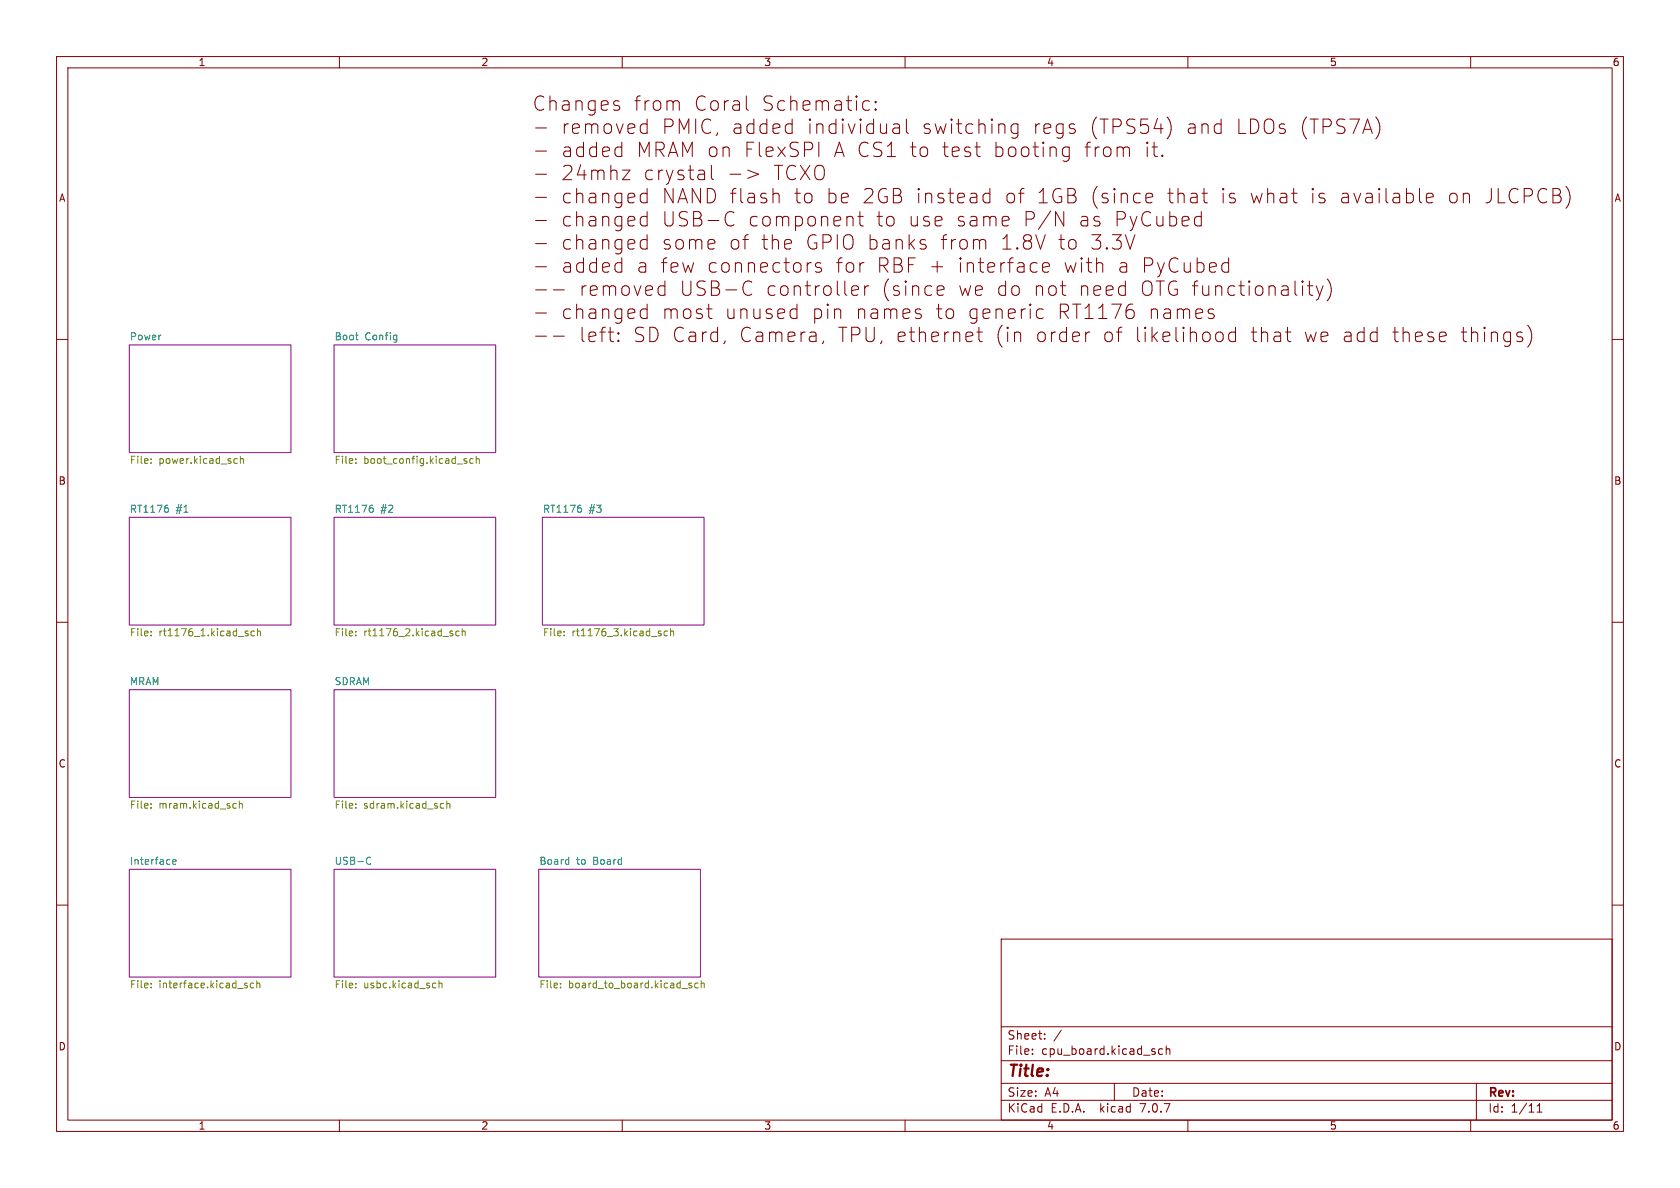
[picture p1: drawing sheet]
<svg xmlns="http://www.w3.org/2000/svg" width="297mm" height="210mm" viewBox="0 0 297 210" stroke-linecap="round" stroke-linejoin="round" font-family="sans-serif">
<defs><g id="words">
<g font-size="3.5" fill="#840000">
<text x="94" y="19.8">Changes</text>
<text x="99" y="23.9">removed</text>
<text x="111.8" y="19.8">from</text>
<text x="116.7" y="23.9">PMIC, added</text>
<text x="122.4" y="19.8">Coral</text>
<text x="134.3" y="19.8">Schematic:</text>
<text x="142.3" y="23.9">individual</text>
<text x="162.5" y="23.9">switching</text>
<text x="182.1" y="23.9">regs</text>
<text x="192.1" y="23.9">(TPS54)</text>
<text x="209.1" y="23.9">and</text>
<text x="217.9" y="23.9">LDOs (TPS7A)</text>
<text x="99" y="28">added</text>
<text x="112.3" y="28">MRAM on</text>
<text x="131.2" y="28">FlexSPI</text>
<text x="146.9" y="28">A CS1 to</text>
<text x="165.9" y="28">test</text>
<text x="174.9" y="28">booting</text>
<text x="191" y="28">from</text>
<text x="201.6" y="28">it.</text>
<text x="99" y="32.1">24mhz</text>
<text x="113.5" y="32.1">crystal</text>
<text x="136.4" y="32.1">TCXO</text>
<text x="99" y="36.2">changed</text>
<text x="99" y="40.3">changed</text>
<text x="116.7" y="36.2">NAND flash</text>
<text x="116.7" y="40.3">USB-C</text>
<text x="131.9" y="40.3">component</text>
<text x="140" y="36.2">to</text>
<text x="145.6" y="36.2">be 2GB instead</text>
<text x="154.5" y="40.3">to</text>
<text x="160.1" y="40.3">use</text>
<text x="168.5" y="40.3">same</text>
<text x="177" y="36.2">of</text>
<text x="180.3" y="40.3">P/N</text>
<text x="182.7" y="36.2">1GB (since</text>
<text x="190.1" y="40.3">as</text>
<text x="196.3" y="40.3">PyCubed</text>
<text x="205.5" y="36.2">that</text>
<text x="214.9" y="36.2">is</text>
<text x="220.1" y="36.2">what</text>
<text x="230.7" y="36.2">is</text>
<text x="235.8" y="36.2">available</text>
<text x="254.9" y="36.2">on</text>
<text x="261.4" y="36.2">JLCPCB)</text>
<text x="99" y="44.4">changed</text>
<text x="116.7" y="44.4">some</text>
<text x="128.5" y="44.4">of</text>
<text x="134.2" y="44.4">the</text>
<text x="142" y="44.4">GPIO banks</text>
<text x="165.7" y="44.4">from</text>
<text x="176.3" y="44.4">1.8V</text>
<text x="186.4" y="44.4">to</text>
<text x="192" y="44.4">3.3V</text>
<text x="99" y="48.4">added</text>
<text x="102.2" y="52.5">removed</text>
<text x="112.3" y="48.4">a few</text>
<text x="119.9" y="52.5">USB-C</text>
<text x="124.6" y="48.4">connectors</text>
<text x="135.1" y="52.5">controller</text>
<text x="147.3" y="48.4">for</text>
<text x="154.5" y="48.4">RBF +</text>
<text x="155.5" y="52.5">(since</text>
<text x="168.7" y="48.4">interface</text>
<text x="169" y="52.5">we do</text>
<text x="182.2" y="52.5">not</text>
<text x="187.4" y="48.4">with</text>
<text x="190.1" y="52.5">need</text>
<text x="196.9" y="48.4">a PyCubed</text>
<text x="200.9" y="52.5">OTG functionality)</text>
<text x="99" y="56.6">changed</text>
<text x="116.7" y="56.6">most</text>
<text x="127.8" y="56.6">unused</text>
<text x="143.1" y="56.6">pin</text>
<text x="150.8" y="56.6">names</text>
<text x="164.9" y="56.6">to</text>
<text x="170.5" y="56.6">generic</text>
<text x="186.3" y="56.6">RT1176</text>
<text x="202.4" y="56.6">names</text>
<text x="102.2" y="60.7">left:</text>
<text x="111.7" y="60.7">SD Card,</text>
<text x="130.3" y="60.7">Camera,</text>
<text x="147.7" y="60.7">TPU, ethernet</text>
<text x="175.4" y="60.7">(in</text>
<text x="182.5" y="60.7">order</text>
<text x="194.3" y="60.7">of</text>
<text x="199.9" y="60.7">likelihood</text>
<text x="220.3" y="60.7">that</text>
<text x="229.7" y="60.7">we add</text>
<text x="245.2" y="60.7">these</text>
<text x="257.2" y="60.7">things)</text>
</g>
<text font-size="2.8" fill="#840000" x="178" y="190.9">Title:</text>
<g font-size="2.1" fill="#840000">
<text x="178" y="184">Sheet:</text>
<text x="178" y="186.7">File:</text>
<text x="184.1" y="186.7">cpu_board.kicad_sch</text>
<text x="178" y="196.9">KiCad</text>
<text x="178" y="194.1">Size:</text>
<text x="184.7" y="194.1">A4</text>
<text x="185.7" y="196.9">E.D.A.</text>
<text x="194.6" y="196.9">kicad</text>
<text x="200" y="194.1">Date:</text>
<text x="201.8" y="196.9">7.0.7</text>
<text x="263" y="194.3">Rev:</text>
<text x="263" y="196.9">Id:</text>
<text x="267.1" y="196.9">1/11</text>
</g>
<g font-size="1.8" fill="#840000">
<text x="35" y="11.9">1</text>
<text x="85" y="11.9">2</text>
<text x="135" y="11.9">3</text>
<text x="185" y="11.9">4</text>
<text x="235" y="11.9">5</text>
<text x="285" y="11.9">6</text>
<text x="10.3" y="35.9">A</text>
<text x="285.3" y="35.9">A</text>
<text x="10.3" y="85.9">B</text>
<text x="285.3" y="85.9">B</text>
<text x="10.3" y="135.9">C</text>
<text x="285.3" y="135.9">C</text>
<text x="10.3" y="185.9">D</text>
<text x="285.3" y="185.9">D</text>
<text x="35" y="199.9">1</text>
<text x="85" y="199.9">2</text>
<text x="135" y="199.9">3</text>
<text x="185" y="199.9">4</text>
<text x="235" y="199.9">5</text>
<text x="285" y="199.9">6</text>
</g>
<g font-size="1.8" fill="#008484">
<text x="22.9" y="60.2">Power</text>
<text x="59.1" y="60.2">Boot</text>
<text x="64.5" y="60.2">Config</text>
<text x="22.9" y="90.7">RT1176</text>
<text x="31.1" y="90.7">#1</text>
<text x="59.1" y="90.7">RT1176</text>
<text x="67.3" y="90.7">#2</text>
<text x="95.9" y="90.7">RT1176</text>
<text x="104.1" y="90.7">#3</text>
<text x="22.9" y="121.2">MRAM</text>
<text x="59.1" y="121.2">SDRAM</text>
<text x="22.9" y="153">Interface</text>
<text x="59.1" y="153">USB-C</text>
<text x="95.2" y="153">Board</text>
<text x="101.9" y="153">to</text>
<text x="105" y="153">Board</text>
</g>
<g font-size="1.8" fill="#848400">
<text x="22.9" y="82.3">File:</text>
<text x="28.1" y="82.3">power.kicad_sch</text>
<text x="59.1" y="82.3">File:</text>
<text x="64.3" y="82.3">boot_config.kicad_sch</text>
<text x="22.9" y="112.8">File:</text>
<text x="28.1" y="112.8">rt1176_1.kicad_sch</text>
<text x="59.1" y="112.8">File:</text>
<text x="64.3" y="112.8">rt1176_2.kicad_sch</text>
<text x="95.9" y="112.8">File:</text>
<text x="101.1" y="112.8">rt1176_3.kicad_sch</text>
<text x="22.9" y="143.3">File:</text>
<text x="28.1" y="143.3">mram.kicad_sch</text>
<text x="59.1" y="143.3">File:</text>
<text x="64.3" y="143.3">sdram.kicad_sch</text>
<text x="22.9" y="175">File:</text>
<text x="28.1" y="175">interface.kicad_sch</text>
<text x="59.1" y="175">File:</text>
<text x="64.3" y="175">usbc.kicad_sch</text>
<text x="95.2" y="175">File:</text>
<text x="100.5" y="175">board_to_board.kicad_sch</text>
</g>
</g></defs>
<g fill="none" stroke="#840000" stroke-width=".18">
<path d="M10 10h277v190h-277zM12 12h273v186h-273zM60 10v2M109.2 18.7l.4 .3-.2 .4-.2 .1M109.2 17.8l.2 .1M110 10v2M119.7 17.8l.4 .4v1.3M131.9 17v2.1l.4 .4M152.7 19.4l.3 .1 .7-.1M152.7 17.9l.3-.1 .7 .1M154.8 19.3l.1 .1-.1 .1M154.8 19.3l-.1 .1 .1 .1"/>
<path d="M154.8 17.9v.3M154.8 19.3v.2M154.8 17.9l.1 .1-.1 .2M154.8 17.9l-.1 .1 .1 .2M160 10v2M210 10v2M260 10v2M94.7 22.6h1.9M94.7 26.7h1.9M94.7 30.8h1.9M94.7 34.9h1.9M94.7 39h1.9"/>
<path d="M109.7 26l.2 .1M109.9 25.1v2.6M109.9 27.6l-.2 .1M110 30.1h1.4l-1.4 1.7h1.4M113.4 35.7l.3 .2 .7-.2M113.4 34.3l.3-.1 .7 .1M113.4 39.8l.3 .1 .7-.1M113.4 38.4l.3-.1 .7 .1M113.7 21.9l.7 .1M114.4 21v2.6M114.4 33.3v2.6M114.4 37.4v2.5"/>
<path d="M114.4 23.5l-.7 .1M125.8 29.2v2.2l.3 .4M129 30.8h2M129 37.4l-.3 .1M129.3 37.4l.5 .2M129.8 39.7a.89 .89 0 0 1-1.1 .1M132.2 30.1l1.9 .7-1.9 .7M137 34.2h.4l.3 .3v1.4M139.8 21.9l.2 .1M140 21v2.6M140 23.5l-.2 .1M144.8 25.1v2.6"/>
<path d="M150.4 38.3l.4 .3v1.3M151.7 38.3h.9M152 37.4v2.2l.1 .2 .5 .1M157.9 23.5l.3 .1 .8-.1M157.9 22l.3-.1 .7 .1 .1 .3v1.3M159 22.5l-1.1 .2M160.2 21v2.2l.4 .4M172.3 26h1M172.7 27.3l.1 .3 .5 .1M173.8 35.4l.5 .5 .7-.2M175 34.3l-.7-.1-.5 .4M175 33.3v2.6"/>
<path d="M178.3 38.4l.1 .5-1.2 .2M180 22l-.8-.1-.5 .5v.7l.3 .4 .2 .1 .8-.1M180 21.9v2l-.3 .4M186.6 37.4l1.5 2.5v-2.5M189 26.1l-.7-.1-.5 .5v.7l.3 .4 .2 .1 .7-.1M189 26v2a.69 .69 0 0 1-1.1 .4M190 22.9l.1 .2-.1 .4M198.9 26l.7 .1 .1 .2v1.4M202.6 35.5l.3 .4 .8-.2M202.6 34.5l.3-.3h.5l.4 .3v.3l-1.2 .2M205.5 27.4l.1 .2-.1 .1M205.5 27.4l-.1 .2 .1 .1"/>
<path d="M205.5 27.4v.3M206.3 20.7a2.91 2.91 0 0 1 0 3.9M211.6 38.3l.8 .1M212.4 39.8l-.8 .1M212.4 37.4v2.5M212.5 34.2h1M212.9 33.3v2.2l.1 .2 .5 .2M228.3 34.2h1M228.7 35.5l.1 .2 .5 .2M243.6 21.2l.1 .2a3 3 0 0 1-.1 2.7M251 33.3v2.2l.3 .4M252.2 35l1.2-.2-.1-.5-.8-.1-.3 .3v1l.1 .2 .2 .2 .8-.2"/>
<path d="M277 33.1a2.99 2.99 0 0 1 0 3.6M10 60h2M94.7 43.1h1.9M94.7 47.2h1.9M94.7 51.2h1.9M94.7 55.3h1.9M94.7 59.4h1.9M97.8 51.2h2M97.8 59.4h2M109.3 58.8v.3M109.3 58.8l.1 .1-.1 .2M109.3 58.8l-.1 .1 .1 .2"/>
<path d="M109.7 46.4l.2 .2M109.9 45.6v2.5M109.9 48l-.2 .1M113.4 43.9l.3 .1 .7-.1M113.4 42.5l.3-.2 .7 .2M113.4 56.2l.3 .1 .7-.1M113.4 54.7l.3-.1 .7 .1M114.4 41.5v2.5M114.4 53.8v2.5M116.8 50.5l.7 .1M117.5 49.7v2.5M117.5 52.1l-.7 .1"/>
<path d="M124.9 54.6h1M125.4 56.2l.5 .1M132.2 49.7l-.4 .1M132.4 49.7l.5 .2M132.9 52a.89 .89 0 0 1-1.1 .1M140.2 54.6l.7 .1M140.9 56.2l-.7 .1M140.9 53.8v2.5M143.4 46.4l-.5 .2M145.1 46.6l-.6-.2-.3 .4 .1 .4 .8 .2 .1 .2-.1 .4-.2 .1-.7-.1M150.7 52.1l.2 .1 .8-.1M150.7 50.6l.7-.1 .3 .1 .1 .5-1.2 .3"/>
<path d="M152.5 46.4h.2M152.9 50.5v1.7M153.6 50.5a.65 .65 0 0 0-.7 .5M162.5 55.5l.4 .3-.1 .4-.3 .1M162.5 54.6l.3 .1M163 43.2l.6 .1 .1 .4-.3 .3h-.5M163 42.3l.6 .2M165.8 52.1l.2 .1 .8-.1M165.8 50.6l.7-.1 .3 .1 .1 .5-1.2 .3M172.7 58.7h1M173.1 57.9v2.1l.1 .3 .5 .1M173.5 42.3h.4l.4 .4v1.3"/>
<path d="M180.3 58.8l.1 .3v1.3M183.2 55.8l.5 .5 .7-.1M184.3 47.3l1.2-.3-.1-.4-.7-.2-.4 .4v1l.1 .2 .3 .1 .7-.1M184.4 54.7l-.7-.1-.5 .5M184.8 41.5l-.9 2.5M187.5 50.5h.9M188.2 52.2h.2M192.7 58.7a.65 .65 0 0 0-.8 .5M194.6 46.4l.4 .4v1.3M199.6 54.7h.4l.5 .5-.1 .9-.4 .2h-.4M199.8 53.8h.5M200.6 41.5l-.8 2.5"/>
<path d="M213.9 55.5l.6 .1 .2 .3-.4 .4h-.5M213.9 54.6l.6 .1M215.4 58.7a.69 .69 0 0 1 .8 .5v.7a.69 .69 0 0 1-.8 .5M216.5 46.4l.7 .2M217.2 48l-.7 .1M217.2 45.6v2.5M218.4 58.8l-.7-.1-.5 .5v.7l.3 .4 .2 .1 .7-.1M218.4 57.9v2.5M227.2 58.7h1M227.6 57.9v2.1l.1 .3 .5 .1M231.1 50.5h1M231.5 49.7v2.1l.1 .3 .5 .1"/>
<path d="M232.7 50.5l.6 1.7M233.3 52.2l-.2 .6-.4 .3M233.9 50.5l-.6 1.7M234.6 49.3a2.91 2.91 0 0 1 0 3.9M243.2 58.7l.3 .1M243.5 57.9v2.5M254.8 58.7l.7 .1 .2 .5-1.2 .2M268.5 58.7l.6 .1M268.5 59.5l.6 .2 .1 .3-.3 .4h-.5M270.1 57.5a2.92 2.92 0 0 1 0 3.9M285 60h2M109.3 60.1l-.1 .2 .1 .1"/>
<path d="M109.3 60.1l.1 .2-.1 .1M109.3 60.1v.3M128.2 60.3l-.1 .3M145.6 60.3l-.2 .5M243.5 60.3l-.3 .1M255.5 60.3l-.7 .1M10 110h2M285 110h2M10 160h2M285 160h2M177 166h108v32h-108zM60 198v2"/>
<path d="M110 198v2M160 198v2M177 194.5h108M177 191.5h108M177 187.5h108M177 181.5h108M182.5 186.3v.1M182.5 185.5v.1M184.7 183.6v.1M184.7 182.8v.1M187.6 182.1l-1.3 2M197 191.5v3"/>
<path d="M205.5 185.5l-.4-.1-.3 .3v.4l.2 .2h.5M206.2 185.5l.2-.1 .3 .1 .1 .9M206.2 184.9v1.5M210 198v2M260 198v2M261 191.5v6.5M271.7 196.6h.9M271.7 195.5l.5-.4v1.5"/>
</g>
<g fill="#fff" stroke="#fff" stroke-width=".18">
<path d="M95.9 91.4h28.6v19.1h-28.6z"/>
<path d="M59.1 61h28.5v19h-28.5z"/>
<path d="M95.2 153.7h28.6v19h-28.6z"/>
<path d="M59.1 91.4h28.5v19.1h-28.5z"/>
<path d="M59.1 121.9h28.5v19.1h-28.5z"/>
<path d="M22.9 61h28.5v19h-28.5z"/>
<path d="M22.9 121.9h28.5v19.1h-28.5z"/>
<path d="M22.9 91.4h28.5v19.1h-28.5z"/>
<path d="M22.9 153.7h28.5v19h-28.5z"/>
<path d="M59.1 153.7h28.5v19h-28.5z"/>
</g>
<path d="M22.9 61h28.5v19h-28.5zM59.1 61h28.5v19h-28.5zM22.9 91.4h28.5v19.1h-28.5zM59.1 91.4h28.5v19.1h-28.5zM95.9 91.4h28.6v19.1h-28.6zM22.9 121.9h28.5v19.1h-28.5zM59.1 121.9h28.5v19.1h-28.5zM22.9 153.7h28.5v19h-28.5zM59.1 153.7h28.5v19h-28.5zM95.2 153.7h28.6v19h-28.6z" fill="none" stroke="#840084" stroke-width=".18"/>
<g fill="none" stroke="#008484" stroke-width=".18">
<path d="M62.8 59.2h.5M70 59.2l.2 .1M70.2 59.2l-.1 1.2M63.2 60.1h.1M70.2 60l-.2 .1M29.7 89.8l.1 .2-.1 .5M65.9 89.8l.1 .2-.1 .5M102.7 89.8l.1 .2-.1 .5M30.5 152.4l.6-.1v-.3l-.4-.1-.2 .2 .1 .6h.5M65 151.6l.3-.1 .3 .1M65.6 152.7l-.3 .1-.3-.1M100.4 151.9l.2 .1"/>
<path d="M100.6 151.5v1.3M100.6 152.7l-.2 .1"/>
</g>
<g fill="none" stroke="#848400" stroke-width=".18">
<path d="M26.7 81.8v.1M26.7 81.1v.2M41.6 81.1h.3M41.9 81.9h-.3M42.5 81.2l.2-.1h.3v.8M42.5 80.6v1.3M62.9 81.8v.1M62.9 81.1v.2M82.2 81.5l.3 .1 .1 .1-.2 .2h-.3M82.2 81.1h.3M83.6 81.1h-.3l-.3 .2 .2 .6h.4M84.2 81.2l.2-.1h.3v.8"/>
<path d="M84.2 80.6v1.3M26.7 111.6v.1M26.7 112.3v.1M45 111.6h-.4l-.2 .2 .1 .5h.5M45.5 111.7l.2-.1h.3l.1 .8M45.5 111.1v1.3M62.9 111.6v.1M62.9 112.3v.1M81.2 111.6h-.4l-.2 .2 .1 .5h.5M81.7 111.7l.2-.1h.3l.1 .8M81.7 111.1v1.3M99.7 112.3v.1"/>
<path d="M99.7 111.6v.1M118 111.6h-.4l-.2 .2 .1 .5h.5M118.5 111.7l.2-.1h.3l.1 .8M118.5 111.1v1.3M26.7 142.1v.1M26.7 142.8v.1M41.4 142l.4 .1M41.8 142.8l-.4 .1M42.3 142.2l.2-.2 .3 .1 .1 .8M42.3 141.6v1.3M62.9 142.1v.1M62.9 142.8v.1"/>
<path d="M78 142.8h.4M78 142.1h.4M79 142.2l.2-.2 .3 .1v.8M79 141.6v1.3M26.7 173.8v.2M26.7 174.5v.1M43.7 174.3v.3M44.9 173.8h-.4l-.3 .2 .2 .6h.5M45.4 173.9l.2-.1h.3v.8M45.4 173.4v1.2M62.9 173.8v.2M62.9 174.5v.1"/>
<path d="M76.7 173.8h.4M77.1 174.6h-.4M77.6 173.9l.2-.1h.3v.8M77.6 173.4v1.2M99.1 174.5v.1M99.1 173.8v.2M121.8 174l.5 .4-.2 .2h-.3M122.3 173.8h-.3l-.2 .2M123.4 173.8h-.4l-.2 .2 .1 .6h.5M124 173.9l.1-.1h.3l.1 .8M124 173.4v1.2"/>
</g>
<use href="#words"/>
</svg>
